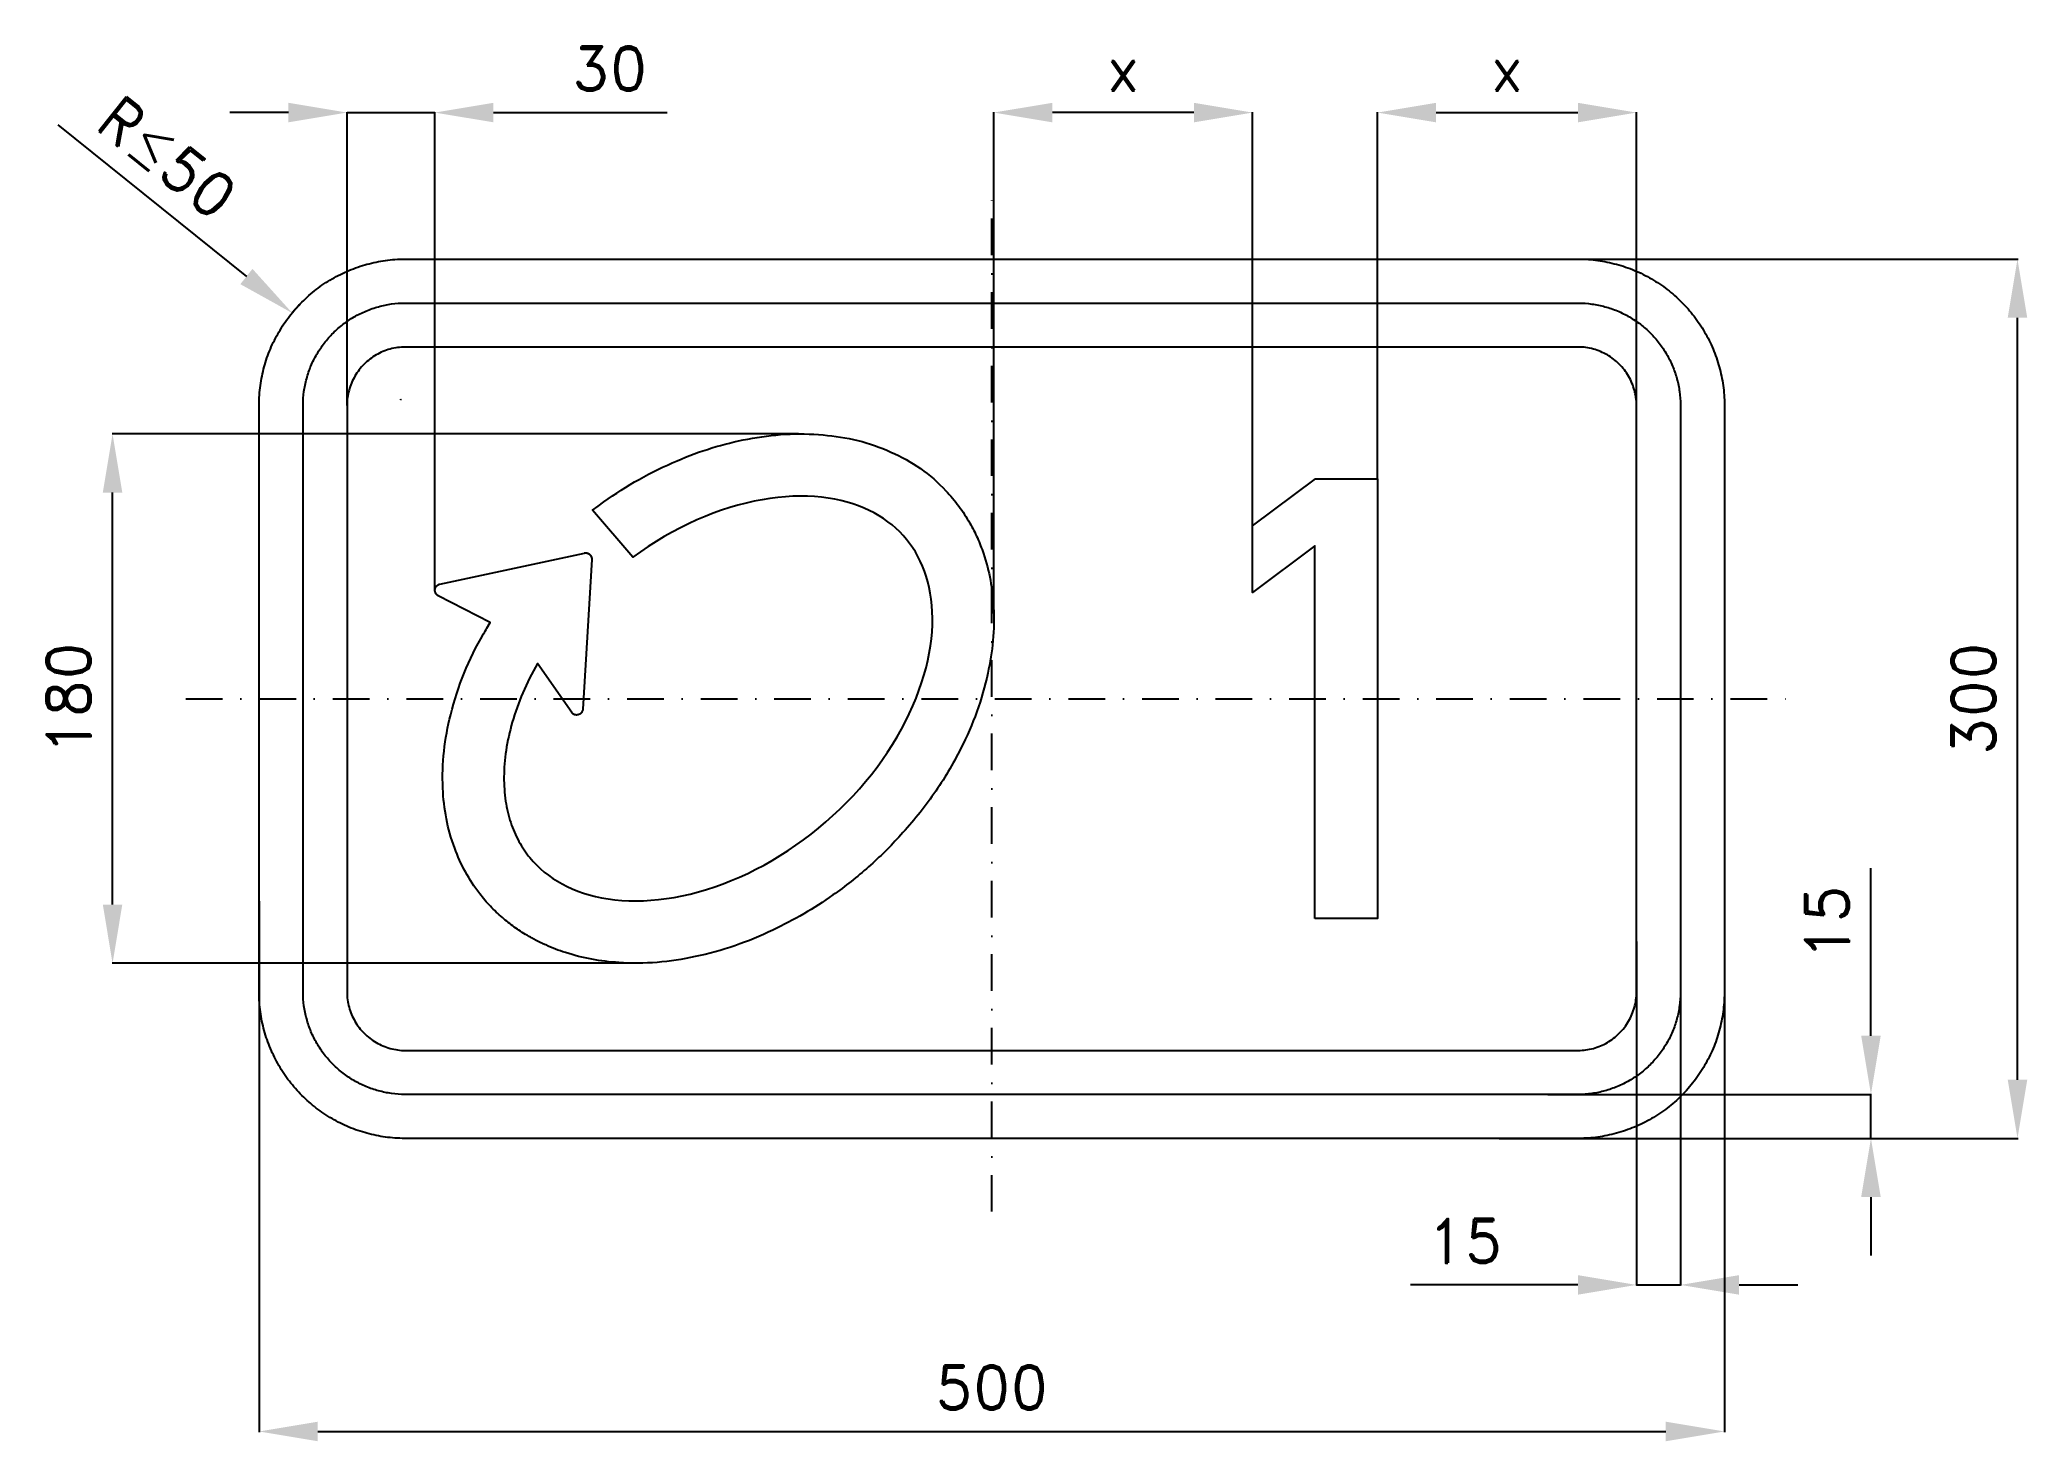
# Model space of a CAD drawing. Header units: millimetres. Extents: x -75 to 603, y -103 to 375.
import ezdxf

# ---------------------------------------------------------------- set-up
doc = ezdxf.new("R2010")
doc.units = ezdxf.units.MM
doc.header["$LTSCALE"] = 5
doc.linetypes.add('ČERCHOVANÁX2', pattern=[2, 1, -0.5, 0, -0.5])
doc.layers.add('Kóty', color=2, linetype='Continuous')
doc.layers.add('Značka', color=7, linetype='Continuous')
doc.styles.get("Standard").update_dxf_attribs({"font": 'romand.shx', "height": 15})
doc.dimstyles.new('Kopie Standard', dxfattribs={"dimtxt": 15, "dimasz": 20, "dimexe": 0.18, "dimexo": 0.0625, "dimgap": 7.5, "dimtad": 1, "dimdec": 0, "dimzin": 0, "dimdsep": 46, "dimtxsty": 'Standard', "dimcen": 0.09, "dimadec": 0, "dimazin": 0, "dimtfac": 1, "dimtdec": 0, "dimtofl": 0, "dimtmove": 0, "dimatfit": 3, "dimfxl": 1, "dimtolj": 1, "dimtzin": 0, "dimarcsym": 0})

msp = doc.modelspace()

# ---------------------------------------------------------------- texts
at = {"layer": 'Kóty', "insert": (-31.31, 334.72), "char_height": 15, "attachment_point": 5, "rotation": 321.47436}
msp.add_mtext('\\A1;R{\\A0;≤}50', dxfattribs=at)

# ---------------------------------------------------------------- blocks, each defined once
blk = doc.blocks.new('*D0')
at = {"layer": 'Defpoints', "color": 0, "transparency": 16777216}
for p in [(470, 67.22), (485, 61.9), (470, -50)]:
    blk.add_point(p, dxfattribs=at)
at = {"layer": 'Kóty', "color": 0, "lineweight": -2, "transparency": 16777216}
for p, q in [((470, 67.16), (470, -50.18)), ((485, 61.84), (485, -50.18)), ((450, -50), (392.86, -50)), ((505, -50), (525, -50))]:
    blk.add_line(p, q, dxfattribs=at)
at = {"layer": 'Kóty', "color": 0, "transparency": 16777216}
for points in [[(450, -46.67), (450, -53.33), (470, -50)], [(505, -46.67), (505, -53.33), (485, -50)]]:
    blk.add_solid(points, dxfattribs=at)
at = {"layer": 'Kóty', "color": 0, "transparency": 16777216, "insert": (411.43, -35), "char_height": 15, "attachment_point": 5}
blk.add_mtext('\\A1;15', dxfattribs=at)
blk = doc.blocks.new('*D1')
at = {"layer": 'Defpoints', "color": 0, "transparency": 16777216}
for p in [(439.66, 15), (550, 15), (439.66, 0)]:
    blk.add_point(p, dxfattribs=at)
at = {"layer": 'Kóty', "color": 0, "lineweight": -2, "transparency": 16777216}
for p, q in [((550, 35), (550, 92.14)), ((439.73, 15), (550.18, 15)), ((439.73, 0), (550.18, 0)), ((550, -20), (550, -40))]:
    blk.add_line(p, q, dxfattribs=at)
at = {"layer": 'Kóty', "color": 0, "transparency": 16777216}
for points in [[(546.67, 35), (553.33, 35), (550, 15)], [(546.67, -20), (553.33, -20), (550, 0)]]:
    blk.add_solid(points, dxfattribs=at)
at = {"layer": 'Kóty', "color": 0, "transparency": 16777216, "insert": (535, 73.57), "char_height": 15, "attachment_point": 5, "rotation": 90}
blk.add_mtext('\\A1;15', dxfattribs=at)
blk = doc.blocks.new('*D2')
at = {"layer": 'Defpoints', "color": 0, "transparency": 16777216}
for p in [(419.55, 300), (600, 300), (423.1, 0)]:
    blk.add_point(p, dxfattribs=at)
at = {"layer": 'Kóty', "color": 0, "lineweight": -2, "transparency": 16777216}
for p, q in [((419.62, 300), (600.18, 300)), ((600, 20), (600, 280)), ((423.17, 0), (600.18, 0))]:
    blk.add_line(p, q, dxfattribs=at)
at = {"layer": 'Kóty', "color": 0, "transparency": 16777216}
for points in [[(596.67, 280), (603.33, 280), (600, 300)], [(596.67, 20), (603.33, 20), (600, 0)]]:
    blk.add_solid(points, dxfattribs=at)
at = {"layer": 'Kóty', "color": 0, "transparency": 16777216, "insert": (585, 150), "char_height": 15, "attachment_point": 5, "rotation": 90}
blk.add_mtext('\\A1;300', dxfattribs=at)
blk = doc.blocks.new('*D3')
at = {"layer": 'Defpoints', "color": 0, "transparency": 16777216}
for p in [(59.98, 350), (30, 250), (59.98, 186.9)]:
    blk.add_point(p, dxfattribs=at)
at = {"layer": 'Kóty', "color": 0, "lineweight": -2, "transparency": 16777216}
for p, q in [((10, 350), (-10, 350)), ((30, 250.06), (30, 350.18)), ((59.98, 186.96), (59.98, 350.18)), ((79.98, 350), (139.27, 350))]:
    blk.add_line(p, q, dxfattribs=at)
at = {"layer": 'Kóty', "color": 0, "transparency": 16777216}
for points in [[(10, 353.33), (10, 346.67), (30, 350)], [(79.98, 353.33), (79.98, 346.67), (59.98, 350)]]:
    blk.add_solid(points, dxfattribs=at)
at = {"layer": 'Kóty', "color": 0, "transparency": 16777216, "insert": (119.63, 365), "char_height": 15, "attachment_point": 5}
blk.add_mtext('\\A1;30', dxfattribs=at)
blk = doc.blocks.new('*D4')
at = {"layer": 'Defpoints', "color": 0, "transparency": 16777216}
for p in [(250.68, 350), (338.97, 208.98), (250.68, 179.03)]:
    blk.add_point(p, dxfattribs=at)
at = {"layer": 'Kóty', "color": 0, "lineweight": -2, "transparency": 16777216}
for p, q in [((250.68, 179.09), (250.68, 350.18)), ((318.97, 350), (270.68, 350)), ((338.97, 209.05), (338.97, 350.18))]:
    blk.add_line(p, q, dxfattribs=at)
at = {"layer": 'Kóty', "color": 0, "transparency": 16777216}
for points in [[(270.68, 353.33), (270.68, 346.67), (250.68, 350)], [(318.97, 353.33), (318.97, 346.67), (338.97, 350)]]:
    blk.add_solid(points, dxfattribs=at)
at = {"layer": 'Kóty', "color": 0, "transparency": 16777216, "insert": (294.82, 365), "char_height": 15, "attachment_point": 5}
blk.add_mtext('\\A1;x', dxfattribs=at)
blk = doc.blocks.new('*D5')
at = {"layer": 'Defpoints', "color": 0, "transparency": 16777216}
for p in [(470, 350), (381.62, 225.02), (470, 225.33)]:
    blk.add_point(p, dxfattribs=at)
at = {"layer": 'Kóty', "color": 0, "lineweight": -2, "transparency": 16777216}
for p, q in [((381.62, 225.08), (381.62, 350.18)), ((401.62, 350), (450, 350)), ((470, 225.39), (470, 350.18))]:
    blk.add_line(p, q, dxfattribs=at)
at = {"layer": 'Kóty', "color": 0, "transparency": 16777216}
for points in [[(401.62, 353.33), (401.62, 346.67), (381.62, 350)], [(450, 353.33), (450, 346.67), (470, 350)]]:
    blk.add_solid(points, dxfattribs=at)
at = {"layer": 'Kóty', "color": 0, "transparency": 16777216, "insert": (425.81, 365), "char_height": 15, "attachment_point": 5}
blk.add_mtext('\\A1;x', dxfattribs=at)
blk = doc.blocks.new('*D6')
at = {"layer": 'Defpoints', "color": 0, "transparency": 16777216}
for p in [(0, 80.97), (500, 74.94), (500, -100)]:
    blk.add_point(p, dxfattribs=at)
at = {"layer": 'Kóty', "color": 0, "lineweight": -2, "transparency": 16777216}
for p, q in [((0, 80.91), (0, -100.18)), ((500, 74.87), (500, -100.18)), ((20, -100), (480, -100))]:
    blk.add_line(p, q, dxfattribs=at)
at = {"layer": 'Kóty', "color": 0, "transparency": 16777216}
for points in [[(20, -96.67), (20, -103.33), (0, -100)], [(480, -96.67), (480, -103.33), (500, -100)]]:
    blk.add_solid(points, dxfattribs=at)
at = {"layer": 'Kóty', "color": 0, "transparency": 16777216, "insert": (250, -85), "char_height": 15, "attachment_point": 5}
blk.add_mtext('\\A1;500', dxfattribs=at)
blk = doc.blocks.new('*D7')
at = {"layer": 'Defpoints', "color": 0, "transparency": 16777216}
for p in [(-50, 240.37), (184.07, 240.37), (129.29, 59.77)]:
    blk.add_point(p, dxfattribs=at)
at = {"layer": 'Kóty', "color": 0, "lineweight": -2, "transparency": 16777216}
for p, q in [((184.01, 240.37), (-50.18, 240.37)), ((-50, 79.77), (-50, 220.37)), ((129.22, 59.77), (-50.18, 59.77))]:
    blk.add_line(p, q, dxfattribs=at)
at = {"layer": 'Kóty', "color": 0, "transparency": 16777216}
for points in [[(-53.33, 220.37), (-46.67, 220.37), (-50, 240.37)], [(-53.33, 79.77), (-46.67, 79.77), (-50, 59.77)]]:
    blk.add_solid(points, dxfattribs=at)
at = {"layer": 'Kóty', "color": 0, "transparency": 16777216, "insert": (-65, 150.07), "char_height": 15, "attachment_point": 5, "rotation": 90}
blk.add_mtext('\\A1;180', dxfattribs=at)

# ---------------------------------------------------------------- dimensions: what is measured, and where the dimension line sits
at = {"layer": 'Kóty'}
for base, p1, p2, picture, middle in [((59.98, 350), (30, 250), (59.98, 186.9), '*D3', (119.63, 365)), ((500, -100), (0, 80.97), (500, 74.94), '*D6', (250, -85)), ((470, -50), (485, 61.9), (470, 67.22), '*D0', (411.43, -35))]:
    dim = msp.add_linear_dim(base=base, p1=p1, p2=p2, dimstyle='Kopie Standard', dxfattribs=at)
    dim.commit()
    dim.dimension.update_dxf_attribs({"geometry": picture, "text_midpoint": middle})
for base, p1, p2, picture, middle in [((250.68, 350), (338.97, 208.98), (250.68, 179.03), '*D4', (294.82, 365)), ((470, 350), (381.62, 225.02), (470, 225.33), '*D5', (425.81, 365))]:
    dim = msp.add_linear_dim(base=base, p1=p1, p2=p2, text='x', dimstyle='Kopie Standard', dxfattribs=at)
    dim.commit()
    dim.dimension.update_dxf_attribs({"geometry": picture, "text_midpoint": middle})
for base, p1, p2, picture, middle in [((600, 300), (423.1, 0), (419.55, 300), '*D2', (585, 150)), ((550, 15), (439.66, 0), (439.66, 15), '*D1', (535, 73.57))]:
    dim = msp.add_linear_dim(base=base, p1=p1, p2=p2, angle=90, dimstyle='Kopie Standard', dxfattribs=at)
    dim.commit()
    dim.dimension.update_dxf_attribs({"geometry": picture, "text_midpoint": middle})
dim = msp.add_linear_dim(base=(-50, 240.37), p1=(129.29, 59.77), p2=(184.07, 240.37), angle=90, text='180', dimstyle='Kopie Standard', dxfattribs=at)
dim.commit()
dim.dimension.update_dxf_attribs({"geometry": '*D7', "text_midpoint": (-65, 150.07)})

# ---------------------------------------------------------------- linework, layer by layer
at = {"layer": 'Kóty'}
for p, q in [((-68.72, 345.8), (-4.33, 294.06)), ((48.31, 252.08), (48.49, 252.08)), ((48.4, 251.99), (48.4, 252.17))]:
    msp.add_line(p, q, dxfattribs=at)
for points in [[(30, 350), (59.98, 350)], [(550, 0), (550, 15)], [(470, -50), (485, -50)]]:
    msp.add_lwpolyline(points, dxfattribs=at)
msp.add_arc((48.4, 252.08), 47.4, 135.4888, 141.69195, dxfattribs=at)
msp.add_solid([(-2.25, 296.67), (-6.4, 291.45), (11.32, 281.6)], dxfattribs=at)
at = {"layer": 'Značka', "color": 6, "linetype": 'ČERCHOVANÁX2', "ltscale": 2.5}
for points in [[(250, -25), (250, 325)], [(-25, 150), (525, 150)]]:
    msp.add_lwpolyline(points, dxfattribs=at)
at = {"layer": 'Značka', "color": 5}
for points in [[(50, 0), (49.8, 0), (49.61, 0, -0.03218), (43.15, 0.45, -0.035443), (36.81, 1.77, -0.036267), (30.67, 3.85, -0.03442), (24.89, 6.76, -0.033722), (19.5, 10.36, -0.034085), (14.64, 14.64, -0.034209), (10.35, 19.5, -0.034229), (6.76, 24.89, -0.034044), (3.87, 30.67, -0.033412), (1.77, 36.81, -0.034127), (0.43, 43.15, -0.036745), (0, 49.61), (0, 49.8), (0, 50), (0, 250), (0, 250.2), (0, 250.39, -0.03218), (0.45, 256.85, -0.035443), (1.77, 263.19, -0.036267), (3.85, 269.33, -0.034422), (6.76, 275.11, -0.033722), (10.36, 280.5, -0.034087), (14.64, 285.36, -0.034208), (19.5, 289.65, -0.034231), (24.89, 293.24, -0.034039), (30.67, 296.13, -0.033412), (36.81, 298.23, -0.034124), (43.15, 299.57, -0.036741), (49.61, 300), (49.8, 300), (50, 300), (450, 300), (450.2, 300), (450.39, 300, -0.032179), (456.85, 299.55, -0.035442), (463.19, 298.23, -0.036264), (469.33, 296.15, -0.034416), (475.11, 293.24, -0.033719), (480.5, 289.64, -0.034088), (485.36, 285.36, -0.034205), (489.65, 280.5, -0.034231), (493.24, 275.11, -0.034041), (496.13, 269.33, -0.033413), (498.23, 263.19, -0.034124), (499.57, 256.85, -0.036741), (500, 250.39), (500, 250.2), (500, 250), (500, 50), (500, 49.8), (500, 49.61, -0.032179), (499.55, 43.15, -0.035442), (498.23, 36.81, -0.036264), (496.15, 30.67, -0.034415), (493.24, 24.89, -0.033719), (489.64, 19.5, -0.034086), (485.36, 14.64, -0.034205), (480.5, 10.35, -0.03423), (475.11, 6.76, -0.034046), (469.33, 3.87, -0.033413), (463.19, 1.77, -0.034127), (456.85, 0.43, -0.036745), (450.39, 0), (450.2, 0), (450, 0), (50, 0)], [(50, 15), (49.86, 15), (49.73, 15, -0.03218), (45.21, 15.32, -0.035443), (40.76, 16.24, -0.036267), (36.47, 17.69, -0.034421), (32.42, 19.73, -0.033721), (28.65, 22.25, -0.034085), (25.25, 25.25, -0.034209), (22.25, 28.65, -0.034229), (19.73, 32.42, -0.034044), (17.71, 36.47, -0.033412), (16.24, 40.76, -0.034127), (15.3, 45.21, -0.036745), (15, 49.73), (15, 49.86), (15, 50), (15, 250), (15, 250.14), (15, 250.28, -0.032181), (15.32, 254.79, -0.035442), (16.24, 259.24, -0.036269), (17.69, 263.53, -0.034425), (19.73, 267.58, -0.033726), (22.25, 271.35, -0.03408), (25.25, 274.75, -0.034207), (28.65, 277.75, -0.03422), (32.42, 280.26, -0.034045), (36.47, 282.29, -0.03341), (40.76, 283.76, -0.034129), (45.21, 284.7, -0.036744), (49.73, 285), (49.86, 285), (50, 285), (450, 285), (450.14, 285), (450.28, 285, -0.032179), (454.79, 284.68, -0.035441), (459.24, 283.76, -0.036271), (463.53, 282.31, -0.034422), (467.58, 280.26, -0.033719), (471.35, 277.75, -0.034074), (474.75, 274.75, -0.034205), (477.75, 271.35, -0.034219), (480.26, 267.58, -0.034043), (482.29, 263.53, -0.033408), (483.76, 259.24, -0.03413), (484.7, 254.79, -0.036744), (485, 250.28), (485, 250.14), (485, 250), (485, 50), (485, 49.86), (485, 49.73, -0.032179), (484.68, 45.21, -0.035442), (483.76, 40.76, -0.036269), (482.31, 36.47, -0.034418), (480.26, 32.42, -0.033714), (477.75, 28.65, -0.034079), (474.75, 25.25, -0.034207), (471.35, 22.25, -0.034228), (467.58, 19.73, -0.034043), (463.53, 17.71, -0.03341), (459.24, 16.24, -0.034128), (454.79, 15.3, -0.036745), (450.28, 15), (450.14, 15), (450, 15), (50, 15)], [(50, 30), (450, 30), (450.08, 30), (450.16, 30, 0.032179), (452.74, 30.18, 0.035444), (455.28, 30.71, 0.036265), (457.73, 31.54, 0.034417), (460.05, 32.71, 0.033718), (462.2, 34.14, 0.03408), (464.14, 35.86, 0.034213), (465.86, 37.8, 0.034222), (467.29, 39.95, 0.034048), (468.45, 42.27, 0.033405), (469.29, 44.72, 0.034129), (469.83, 47.26, 0.036741), (470, 49.84), (470, 49.92), (470, 50), (470, 250), (470, 250.08), (470, 250.16, 0.032179), (469.82, 252.74, 0.035443), (469.29, 255.28, 0.036259), (468.46, 257.73, 0.034409), (467.29, 260.05, 0.033719), (465.86, 262.2, 0.034073), (464.14, 264.14, 0.034214), (462.2, 265.86, 0.034226), (460.05, 267.29, 0.03405), (457.73, 268.45, 0.033407), (455.28, 269.29, 0.034128), (452.74, 269.83, 0.036741), (450.16, 270), (450.08, 270), (450, 270), (50, 270), (49.92, 270), (49.84, 270, 0.032179), (47.26, 269.82, 0.035442), (44.72, 269.29, 0.036259), (42.27, 268.46, 0.034414), (39.95, 267.29, 0.03372), (37.8, 265.86, 0.034079), (35.86, 264.14, 0.03421), (34.14, 262.2, 0.034232), (32.71, 260.05, 0.034046), (31.55, 257.73, 0.033413), (30.71, 255.28, 0.034126), (30.17, 252.74, 0.036744), (30, 250.16), (30, 250.08), (30, 250), (30, 50), (30, 49.92), (30, 49.84, 0.032179), (30.18, 47.26, 0.035443), (30.71, 44.72, 0.036265), (31.54, 42.27, 0.034421), (32.71, 39.95, 0.033719), (34.14, 37.8, 0.034086), (35.86, 35.86, 0.034208), (37.8, 34.14, 0.034229), (39.95, 32.71, 0.034044), (42.27, 31.55, 0.033412), (44.72, 30.71, 0.034128), (47.26, 30.17, 0.036744), (49.84, 30), (49.92, 30), (50, 30)], [(61.15, 185.15), (61.12, 185.16), (61.1, 185.17), (61.05, 185.2), (61, 185.23), (60.99, 185.23), (60.99, 185.23), (60.97, 185.25), (60.95, 185.26), (60.93, 185.27), (60.91, 185.28), (60.89, 185.3), (60.87, 185.31), (60.85, 185.33), (60.83, 185.35), (60.8, 185.37), (60.78, 185.38), (60.78, 185.39), (60.77, 185.39), (60.77, 185.39), (60.77, 185.39), (60.75, 185.41), (60.73, 185.43), (60.72, 185.44), (60.7, 185.45), (60.68, 185.47), (60.66, 185.49), (60.64, 185.51), (60.62, 185.53), (60.6, 185.55), (60.58, 185.57), (60.58, 185.58), (60.57, 185.58), (60.57, 185.58), (60.57, 185.59), (60.55, 185.6), (60.54, 185.62), (60.52, 185.64), (60.51, 185.65), (60.49, 185.67), (60.47, 185.69), (60.45, 185.72), (60.44, 185.74), (60.42, 185.76), (60.4, 185.78), (60.4, 185.79), (60.4, 185.79), (60.4, 185.79), (60.39, 185.8), (60.38, 185.82), (60.37, 185.84), (60.35, 185.85), (60.34, 185.87), (60.33, 185.9), (60.31, 185.92), (60.3, 185.94), (60.29, 185.97), (60.27, 185.99), (60.26, 186.02), (60.26, 186.02), (60.25, 186.03), (60.25, 186.03), (60.25, 186.03), (60.24, 186.06), (60.23, 186.08), (60.22, 186.09), (60.21, 186.12), (60.2, 186.14), (60.19, 186.16), (60.17, 186.19), (60.16, 186.22), (60.15, 186.24), (60.14, 186.27), (60.14, 186.27), (60.14, 186.28), (60.14, 186.28), (60.14, 186.29), (60.13, 186.31), (60.12, 186.33), (60.11, 186.35), (60.11, 186.37), (60.1, 186.4), (60.09, 186.43), (60.08, 186.45), (60.07, 186.48), (60.07, 186.51), (60.06, 186.54), (60.06, 186.54), (60.06, 186.54), (60.06, 186.55), (60.06, 186.55), (60.05, 186.57), (60.05, 186.6), (60.04, 186.62), (60.04, 186.64), (60.03, 186.67), (60.03, 186.7), (60.02, 186.72), (60.02, 186.75), (60.01, 186.78), (60.01, 186.81), (60.01, 186.81), (60.01, 186.82), (60.01, 186.82), (60.01, 186.82), (60.01, 186.85), (60.01, 186.87), (60, 186.89), (60, 186.92), (60, 186.94), (60, 186.97), (60, 187), (60, 187.03), (60, 187.06), (60, 187.09), (60, 187.09), (60, 187.09), (60, 187.1), (60, 187.1), (60, 187.13), (60, 187.15), (60, 187.17), (60.01, 187.19), (60.01, 187.22), (60.01, 187.25), (60.01, 187.28), (60.02, 187.31), (60.02, 187.33, -0.003889), (60.02, 187.36), (60.02, 187.37), (60.03, 187.37), (60.03, 187.38), (60.03, 187.38), (60.03, 187.4), (60.03, 187.43), (60.04, 187.45), (60.04, 187.47), (60.05, 187.5), (60.06, 187.52), (60.06, 187.55), (60.07, 187.58), (60.08, 187.61), (60.08, 187.63), (60.09, 187.64), (60.09, 187.64), (60.18, 187.9), (60.31, 188.15), (60.47, 188.37), (60.65, 188.58), (60.86, 188.75), (61.1, 188.9), (61.1, 188.91), (61.1, 188.91), (61.12, 188.92), (61.14, 188.93), (61.16, 188.94), (61.18, 188.95), (61.21, 188.96), (61.23, 188.97), (61.26, 188.98), (61.28, 188.99), (61.31, 189), (61.34, 189.02), (61.34, 189.02), (61.34, 189.02), (61.35, 189.02), (61.35, 189.02), (61.37, 189.03), (61.39, 189.04), (61.42, 189.05), (61.44, 189.05), (61.46, 189.06), (61.49, 189.07), (61.52, 189.08), (61.54, 189.09), (61.57, 189.09), (61.6, 189.1), (61.6, 189.1), (61.61, 189.1), (61.63, 189.11), (61.66, 189.11), (111.01, 199.72), (111.03, 199.72), (111.06, 199.73), (111.28, 199.76), (111.29, 199.76), (111.29, 199.76), (111.31, 199.76), (111.33, 199.76), (111.34, 199.76), (111.36, 199.76), (111.39, 199.76), (111.41, 199.76), (111.43, 199.76), (111.46, 199.76), (111.48, 199.76), (111.5, 199.76), (111.51, 199.76), (111.51, 199.76), (111.52, 199.76), (111.52, 199.76), (111.54, 199.76), (111.57, 199.76), (111.59, 199.76), (111.61, 199.76), (111.64, 199.75), (111.66, 199.75), (111.69, 199.75), (111.72, 199.75), (111.75, 199.74), (111.78, 199.74), (111.78, 199.74), (111.78, 199.74), (111.79, 199.73), (111.79, 199.73), (111.81, 199.73), (111.84, 199.72), (111.86, 199.72), (111.88, 199.72), (111.91, 199.71), (111.93, 199.7), (111.96, 199.7), (111.99, 199.69), (112.01, 199.68), (112.04, 199.67), (112.05, 199.67), (112.05, 199.67), (112.05, 199.67), (112.06, 199.67), (112.08, 199.66), (112.1, 199.65), (112.12, 199.65), (112.14, 199.64), (112.17, 199.63), (112.19, 199.62), (112.22, 199.61), (112.25, 199.6), (112.27, 199.59), (112.3, 199.58), (112.3, 199.58), (112.31, 199.57), (112.31, 199.57), (112.31, 199.57), (112.33, 199.56), (112.36, 199.55), (112.38, 199.54), (112.39, 199.53), (112.42, 199.52), (112.44, 199.5), (112.47, 199.49), (112.49, 199.48), (112.52, 199.46), (112.54, 199.45), (112.54, 199.44), (112.55, 199.44), (112.55, 199.44), (112.55, 199.44), (112.57, 199.43), (112.59, 199.41), (112.61, 199.4), (112.63, 199.39), (112.65, 199.37), (112.67, 199.36), (112.7, 199.34), (112.72, 199.32), (112.74, 199.31), (112.77, 199.29), (112.77, 199.28), (112.77, 199.28), (112.77, 199.28), (112.78, 199.28), (112.8, 199.26), (112.81, 199.25), (112.83, 199.23), (112.84, 199.22), (112.86, 199.2), (112.89, 199.18), (112.9, 199.16), (112.92, 199.14), (112.94, 199.12), (112.96, 199.1), (112.97, 199.09), (112.97, 199.09), (112.97, 199.09), (112.97, 199.09), (112.99, 199.07), (113.01, 199.05), (113.02, 199.03), (113.03, 199.02), (113.05, 199), (113.07, 198.97), (113.09, 198.95), (113.1, 198.93), (113.12, 198.91), (113.14, 198.88), (113.14, 198.88), (113.14, 198.88), (113.14, 198.87), (113.15, 198.87), (113.16, 198.85), (113.17, 198.83), (113.18, 198.81), (113.2, 198.79), (113.21, 198.77), (113.23, 198.75), (113.24, 198.72), (113.25, 198.7), (113.27, 198.67), (113.28, 198.65), (113.28, 198.64), (113.29, 198.64), (113.29, 198.63), (113.29, 198.63), (113.3, 198.61), (113.31, 198.59), (113.32, 198.57), (113.33, 198.55), (113.34, 198.53), (113.35, 198.5), (113.36, 198.47), (113.37, 198.45), (113.39, 198.42), (113.39, 198.39), (113.4, 198.39), (113.4, 198.39), (113.4, 198.38), (113.4, 198.38), (113.41, 198.36), (113.42, 198.33), (113.42, 198.31), (113.43, 198.29), (113.44, 198.27), (113.45, 198.24), (113.45, 198.21), (113.46, 198.19), (113.47, 198.16), (113.47, 198.13), (113.48, 198.13), (113.48, 198.12), (113.48, 198.12), (113.48, 198.11), (113.48, 198.09), (113.49, 198.07), (113.49, 198.04), (113.5, 198.02), (113.5, 198), (113.51, 197.97), (113.51, 197.94), (113.52, 197.91), (113.52, 197.88), (113.52, 197.85), (113.52, 197.85), (113.52, 197.85), (113.52, 197.84), (113.52, 197.84), (113.53, 197.81), (113.53, 197.79), (113.53, 197.77), (113.53, 197.75), (113.53, 197.72), (113.53, 197.69), (113.53, 197.66), (113.53, 197.63), (113.53, 197.61), (113.53, 197.58), (113.53, 197.57), (113.53, 197.57), (113.53, 197.54), (113.53, 197.51), (110.46, 146.44), (110.45, 146.41), (110.45, 146.39), (110.45, 146.33), (110.44, 146.26), (110.39, 145.99), (110.29, 145.73), (110.17, 145.49), (110.01, 145.25), (109.83, 145.05), (109.62, 144.87), (109.4, 144.72), (109.15, 144.6), (108.89, 144.51), (108.62, 144.46), (108.35, 144.44), (108.07, 144.47), (108.07, 144.47), (108.07, 144.47), (108.04, 144.47), (108.02, 144.47), (108, 144.48), (107.98, 144.48), (107.95, 144.49), (107.92, 144.49), (107.89, 144.5), (107.87, 144.5), (107.84, 144.51), (107.81, 144.52), (107.81, 144.52), (107.81, 144.52), (107.8, 144.52), (107.8, 144.52), (107.78, 144.53), (107.75, 144.54), (107.73, 144.54), (107.71, 144.55), (107.68, 144.56), (107.66, 144.57), (107.63, 144.58), (107.61, 144.59), (107.58, 144.6), (107.55, 144.61), (107.55, 144.61), (107.55, 144.62), (107.54, 144.62), (107.54, 144.62), (107.52, 144.63), (107.5, 144.64), (107.48, 144.65), (107.46, 144.66), (107.43, 144.67), (107.41, 144.68), (107.38, 144.69), (107.36, 144.71), (107.33, 144.72), (107.31, 144.74), (107.31, 144.74), (107.3, 144.74), (107.3, 144.74), (107.3, 144.75), (107.28, 144.76), (107.26, 144.77), (107.24, 144.78), (107.22, 144.79), (107.2, 144.81), (107.17, 144.83), (107.15, 144.84), (107.13, 144.86), (107.11, 144.88), (107.08, 144.9), (107.08, 144.9), (107.08, 144.9), (107.07, 144.9), (107.07, 144.91), (107.05, 144.92), (107.03, 144.93), (107.02, 144.95), (107, 144.96), (106.98, 144.98), (106.96, 145), (106.94, 145.02), (106.92, 145.04), (106.9, 145.06), (106.88, 145.08), (106.87, 145.08), (106.87, 145.08), (106.87, 145.09), (106.86, 145.09), (106.85, 145.11), (106.83, 145.12), (106.82, 145.14), (106.81, 145.16), (106.79, 145.18), (106.77, 145.2), (106.75, 145.22), (106.73, 145.24), (106.72, 145.27), (106.7, 145.29), (106.7, 145.29), (106.7, 145.3), (106.68, 145.32), (106.67, 145.34), (94.99, 162.04), (94.29, 160.79), (93.61, 159.53), (92.95, 158.27), (92.31, 157.02), (91.7, 155.76), (91.11, 154.5), (90.54, 153.24), (89.99, 151.98), (89.46, 150.72), (88.96, 149.47), (88.48, 148.22), (88.02, 146.97), (87.58, 145.72), (87.17, 144.48), (86.78, 143.24), (86.41, 142.01), (86.07, 140.78), (85.74, 139.56), (85.44, 138.34), (85.17, 137.14), (84.91, 135.94), (84.68, 134.74), (84.47, 133.56), (84.28, 132.38), (84.12, 131.22), (83.97, 130.06), (83.85, 128.91), (83.75, 127.78), (83.67, 126.65), (83.61, 125.54), (83.57, 124.44), (83.56, 123.35), (83.56, 122.27), (83.58, 121.21), (83.63, 120.16), (83.69, 119.12), (83.77, 118.09), (83.87, 117.08), (83.99, 116.08), (84.13, 115.1), (84.29, 114.13), (84.46, 113.18), (84.66, 112.24), (84.87, 111.31), (85.09, 110.4), (85.34, 109.5), (85.6, 108.62), (85.88, 107.75), (86.17, 106.9), (86.48, 106.06), (86.8, 105.24), (87.14, 104.43), (87.5, 103.63), (87.87, 102.85), (88.25, 102.08), (88.66, 101.33), (89.07, 100.59), (89.5, 99.87), (89.95, 99.15), (90.41, 98.45), (90.88, 97.77), (91.37, 97.1), (91.87, 96.44), (92.39, 95.79), (93.53, 94.47), (94.73, 93.21), (96, 92.01), (97.33, 90.85), (98.74, 89.76), (100.22, 88.71), (101.78, 87.72), (103.4, 86.8), (105.11, 85.92), (106.88, 85.12), (108.74, 84.37), (110.67, 83.7), (112.67, 83.09), (114.75, 82.56), (116.89, 82.1), (119.11, 81.72), (121.39, 81.42), (123.74, 81.21), (126.15, 81.08), (128.62, 81.04), (131.14, 81.09), (133.71, 81.24), (136.32, 81.47), (138.98, 81.81), (141.67, 82.24), (144.39, 82.76), (147.14, 83.38), (149.92, 84.1), (152.71, 84.92), (155.51, 85.83), (158.32, 86.84), (161.13, 87.94), (163.95, 89.14), (166.75, 90.43), (169.54, 91.81), (172.32, 93.27), (175.07, 94.83), (177.8, 96.47), (180.5, 98.19), (183.16, 100), (185.78, 101.88), (188.36, 103.83), (190.89, 105.86), (193.37, 107.95), (195.79, 110.11), (198.15, 112.33), (200.44, 114.6), (202.67, 116.93), (204.83, 119.31), (206.91, 121.74), (208.92, 124.2), (210.85, 126.71), (212.69, 129.24), (214.45, 131.81), (216.11, 134.4), (217.69, 137), (219.18, 139.62), (220.57, 142.25), (221.86, 144.89), (223.06, 147.53), (224.16, 150.16), (225.16, 152.78), (226.07, 155.39), (226.87, 157.98), (227.57, 160.54), (228.17, 163.08), (228.68, 165.58), (229.09, 168.05), (229.4, 170.48), (229.62, 172.86), (229.74, 175.19), (229.77, 177.47), (229.72, 179.69), (229.57, 181.86), (229.35, 183.97), (229.04, 186.02), (228.66, 188), (228.19, 189.92), (227.66, 191.78), (227.05, 193.57), (226.37, 195.29), (225.63, 196.96), (224.82, 198.56), (223.94, 200.11), (223, 201.59), (221.99, 203.02), (220.93, 204.39), (219.79, 205.7), (218.59, 206.96), (217.32, 208.16), (215.98, 209.32), (214.57, 210.41), (213.09, 211.46), (211.54, 212.44), (209.91, 213.38), (208.2, 214.24), (206.42, 215.05), (204.57, 215.79), (202.64, 216.47), (200.64, 217.08), (198.56, 217.61), (196.41, 218.07), (194.19, 218.44), (191.91, 218.74), (189.56, 218.96), (187.15, 219.08), (184.68, 219.12), (182.16, 219.07), (179.59, 218.92), (176.98, 218.68), (174.32, 218.35), (171.63, 217.92), (168.91, 217.39), (166.15, 216.77), (163.38, 216.05), (160.59, 215.23), (157.79, 214.32), (154.98, 213.31), (152.16, 212.21), (149.35, 211.01), (146.55, 209.72), (143.76, 208.34), (140.98, 206.87), (138.23, 205.31), (135.5, 203.67), (132.8, 201.94), (130.14, 200.14), (127.52, 198.26), (113.78, 214.33), (115.68, 215.74), (117.59, 217.13, -0.026815), (129.71, 224.86, -0.029815), (142.62, 231.17, -0.028285), (154.46, 235.57, -0.029684), (166.73, 238.58, -0.033489), (179.56, 240.22, -0.038728), (192.5, 240, -0.040906), (204.29, 238.1, -0.047099), (215.58, 234.16, -0.04942), (225.64, 228.53, -0.053291), (234.32, 220.98, -0.032818), (238.77, 215.72, -0.031513), (242.51, 209.95, -0.025193), (245.09, 204.86, -0.024222), (247.16, 199.54, -0.037355), (249.54, 190.46, -0.034391), (250.59, 181.12, -0.037409), (250.4, 169.85, -0.032618), (248.64, 158.71, -0.034901), (244.89, 145.6, -0.031156), (239.45, 133.09, -0.037353), (230.26, 117.57, -0.034584), (218.94, 103.53, -0.028709), (207.95, 92.62, -0.02881), (195.79, 83.05, -0.022404), (185.83, 76.6, -0.022892), (175.33, 71.08, -0.028898), (162.34, 65.74, -0.032129), (148.79, 62.02, -0.03383), (135.83, 60.06, -0.039107), (122.74, 60, -0.030866), (113.54, 61.11, -0.033751), (104.56, 63.4, -0.014674), (101.14, 64.59, -0.016369), (97.8, 65.99, -0.006433), (96.17, 66.76), (94.55, 67.56), (92.98, 68.41, -0.006082), (91.43, 69.29, -0.023685), (87.07, 72.11, -0.024143), (83, 75.34, -0.026259), (78.94, 79.2, -0.026166), (75.31, 83.46, -0.040574), (70.41, 90.89, -0.039313), (66.74, 99.01, -0.043194), (63.9, 109.07, -0.038294), (62.72, 119.46, -0.040961), (63.11, 132.12, -0.035091), (65.41, 144.59, -0.037269), (69.99, 158.77, -0.036283), (76.58, 172.1, -0.004156), (77.72, 174.07), (78.88, 176.03), (61.15, 185.15)]]:
    msp.add_lwpolyline(points, format="xyb", dxfattribs=at)
msp.add_lwpolyline([(360.26, 75), (360.26, 202.22), (338.97, 186.2), (338.97, 208.98), (360.48, 225.02), (381.62, 225.02), (381.62, 75), (360.26, 75)], dxfattribs=at)

msp.set_redraw_order([(e.dxf.handle, doc.entitydb.next_handle()) for e in msp.query("TEXT MTEXT ATTDEF DIMENSION ARC_DIMENSION")])  # texts and dimensions are drawn at this point

doc.saveas('drawing.dxf')
